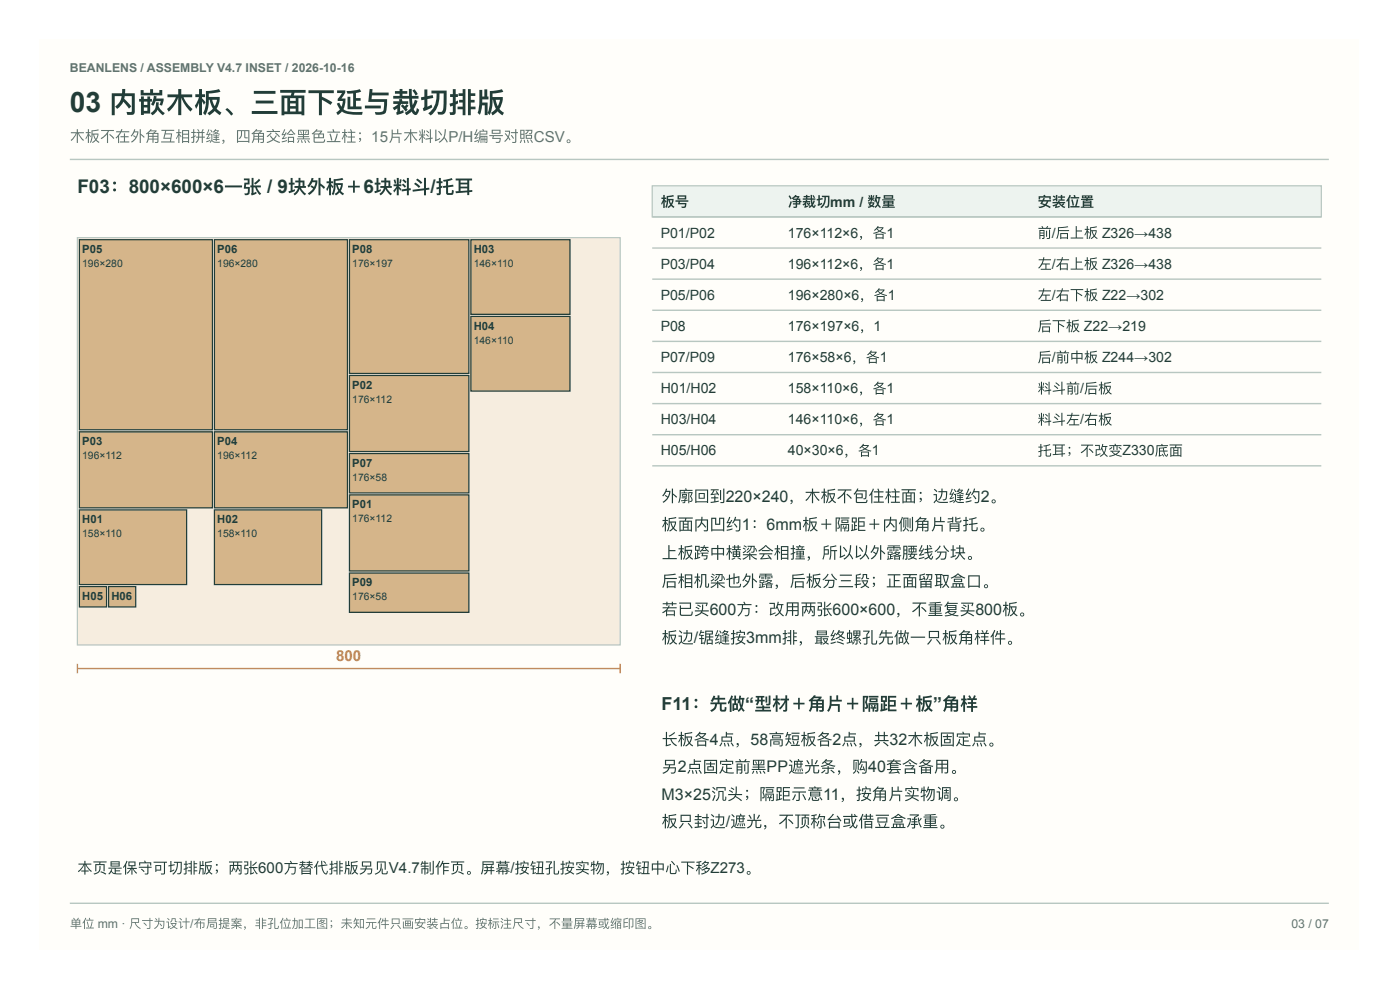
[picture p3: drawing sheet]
<svg xmlns="http://www.w3.org/2000/svg" width="420mm" height="297mm" viewBox="0 0 420 297" stroke-linecap="round" stroke-linejoin="round" font-family="sans-serif">
<defs><g id="words">
<text font-size="8.5" fill="#223d38" x="21" y="33.7">03 内嵌木板、三面下延与裁切排版</text>
<text font-size="5.7" fill="#223d38" x="23.2" y="58">F03：800×600×6一张 / 9块外板＋6块料斗/托耳</text>
<text font-size="5.4" fill="#223d38" x="198.6" y="213">F11：先做“型材＋角片 ＋隔距＋板”角样</text>
<g font-size="4.8" fill="#223d38">
<text x="198.6" y="150.5">外廓回到220×240，木板不包住柱面；边缝约2。</text>
<text x="198.6" y="159">板面内凹约1：6mm板＋隔距＋内侧角片 背托。</text>
<text x="198.6" y="167.5">上板跨中横梁会相撞，所以以外露腰线分块。</text>
<text x="198.6" y="176">后相机梁也外露，后板分三段；正面留取盒口 。</text>
<text x="198.6" y="184.4">若已买600方：改用两张600×600，不重复买800板。</text>
<text x="198.6" y="192.9">板边/锯缝按3mm排，最终螺孔先做一只板角样件。</text>
<text x="198.6" y="223.5">长板各4点，58高短板各2点，共32木板固定点。</text>
<text x="198.6" y="231.7">另2点固定前黑PP遮光条，购40套含备用。</text>
<text x="198.6" y="239.9">M3×25沉头；隔距示意11，按角片 实物调。</text>
<text x="198.6" y="248.1">板只封边/遮光，不顶称台或借豆盒承重。</text>
</g>
<text font-size="4.5" fill="#62736e" x="21" y="42.5">木板不在外角互相拼缝，四角交给黑色立柱；15片 木料以P/H编号对照CSV。</text>
<text font-size="4.5" fill="#cb8351" x="100.9" y="198.3">800</text>
<text font-size="4.5" fill="#223d38" x="23.2" y="261.9">本页是保守可切排版；两张600方替代排版另见V4.7制作页。屏幕/按钮孔按实物，按钮中心下移Z273。</text>
<g font-size="4.2" fill="#223d38">
<text x="198.3" y="62">板号</text>
<text x="236.5" y="62">净裁切mm / 数量</text>
<text x="311.4" y="62">安装位置</text>
<text x="198.3" y="71.3">P01/P02</text>
<text x="236.5" y="71.3">176×112×6，各1</text>
<text x="311.4" y="71.3">前/后上板 Z326→438</text>
<text x="198.3" y="80.6">P03/P04</text>
<text x="236.5" y="80.6">196×112×6，各1</text>
<text x="311.4" y="80.6">左/右上板 Z326→438</text>
<text x="198.3" y="90">P05/P06</text>
<text x="236.5" y="90">196×280×6，各1</text>
<text x="311.4" y="90">左/右下板 Z22→302</text>
<text x="198.3" y="99.3">P08</text>
<text x="236.5" y="99.3">176×197×6，1</text>
<text x="311.4" y="99.3">后下板 Z22→219</text>
<text x="198.3" y="108.6">P07/P09</text>
<text x="236.5" y="108.6">176×58×6，各1</text>
<text x="311.4" y="108.6">后/前中板 Z244→302</text>
<text x="198.3" y="118">H01/H02</text>
<text x="236.5" y="118">158×110×6，各1</text>
<text x="311.4" y="118">料斗前/后板</text>
<text x="198.3" y="127.3">H03/H04</text>
<text x="236.5" y="127.3">146×110×6，各1</text>
<text x="311.4" y="127.3">料斗左/右板</text>
<text x="198.3" y="136.6">H05/H06</text>
<text x="236.5" y="136.6">40×30×6，各1</text>
<text x="311.4" y="136.6">托耳；不改变Z330底面</text>
</g>
<g font-size="3.7" fill="#62736e">
<text x="21" y="21.5">BEANLENS / ASSEMBLY V4.7 INSET / 2026-10-16</text>
<text x="21" y="278.3">单位 mm · 尺寸为设计/布局提案，非孔位加工图；未知元件只画安装占位。按标注尺寸，不量屏幕或缩印图。</text>
<text x="387.6" y="278.3">03 / 07</text>
</g>
<g font-size="3.4" fill="#223d38">
<text x="24.7" y="75.9">P05</text>
<text x="65.2" y="75.9">P06</text>
<text x="105.7" y="75.9">P08</text>
<text x="142.2" y="75.9">H03</text>
<text x="142.2" y="98.9">H04</text>
<text x="105.7" y="116.6">P02</text>
<text x="24.7" y="133.5">P03</text>
<text x="65.2" y="133.5">P04</text>
<text x="105.7" y="140">P07</text>
<text x="105.7" y="152.4">P01</text>
<text x="24.7" y="156.9">H01</text>
<text x="65.2" y="156.9">H02</text>
<text x="24.7" y="179.9">H05</text>
<text x="33.4" y="179.9">H06</text>
<text x="105.7" y="175.9">P09</text>
</g>
<g font-size="3.1" fill="#223d38">
<text x="24.7" y="80.1">196×280</text>
<text x="65.2" y="80.1">196×280</text>
<text x="105.7" y="80.1">176×197</text>
<text x="142.2" y="80.1">146×110</text>
<text x="142.2" y="103.1">146×110</text>
<text x="105.7" y="120.8">176×112</text>
<text x="24.7" y="137.7">196×112</text>
<text x="65.2" y="137.7">196×112</text>
<text x="105.7" y="144.3">176×58</text>
<text x="24.7" y="161.2">158×110</text>
<text x="65.2" y="161.2">158×110</text>
<text x="105.7" y="156.7">176×112</text>
<text x="105.7" y="180.1">176×58</text>
</g>
</g></defs>
<g fill="#fffefa">
<path d="M11.9 11.9h396.1v273.1h-396.1z"/>
<path d="M11.9 11.9h396v271.5h-396z"/>
</g>
<path d="M21 47.8h377.8" fill="none" stroke="#b8c7c1" stroke-width=".42"/>
<path d="M23.2 71.3h162.9v122.2h-162.9z" fill="#f6eddf"/>
<path d="M23.2 71.3h162.9v122.2h-162.9z" fill="none" stroke="#b8c7c1" stroke-width=".37"/>
<path d="M23.8 71.9h40v57h-40z" fill="#d5b58a"/>
<path d="M23.8 71.9h40v57h-40z" fill="none" stroke="#223d38" stroke-width=".37"/>
<path d="M23.8 129.5h40v22.9h-40z" fill="#d5b58a"/>
<path d="M23.8 129.5h40v22.9h-40z" fill="none" stroke="#223d38" stroke-width=".37"/>
<path d="M23.8 153h32.2v22.4h-32.2z" fill="#d5b58a"/>
<path d="M23.8 153h32.2v22.4h-32.2z" fill="none" stroke="#223d38" stroke-width=".37"/>
<path d="M23.8 176h8.2v6.1h-8.2z" fill="#d5b58a"/>
<path d="M23.8 176h8.2v6.1h-8.2z" fill="none" stroke="#223d38" stroke-width=".37"/>
<path d="M32.6 176h8.1v6.1h-8.1z" fill="#d5b58a"/>
<path d="M32.6 176h8.1v6.1h-8.1z" fill="none" stroke="#223d38" stroke-width=".37"/>
<path d="M64.4 71.9h39.9v57h-39.9z" fill="#d5b58a"/>
<path d="M64.4 71.9h39.9v57h-39.9z" fill="none" stroke="#223d38" stroke-width=".37"/>
<path d="M64.4 129.5h39.9v22.9h-39.9z" fill="#d5b58a"/>
<path d="M64.4 129.5h39.9v22.9h-39.9z" fill="none" stroke="#223d38" stroke-width=".37"/>
<path d="M64.4 153h32.1v22.4h-32.1z" fill="#d5b58a"/>
<path d="M64.4 153h32.1v22.4h-32.1z" fill="none" stroke="#223d38" stroke-width=".37"/>
<path d="M104.9 71.9h35.8v40.1h-35.8z" fill="#d5b58a"/>
<path d="M104.9 71.9h35.8v40.1h-35.8z" fill="none" stroke="#223d38" stroke-width=".37"/>
<path d="M104.9 112.6h35.8v22.9h-35.8z" fill="#d5b58a"/>
<path d="M104.9 112.6h35.8v22.9h-35.8z" fill="none" stroke="#223d38" stroke-width=".37"/>
<path d="M104.9 136.1h35.8v11.8h-35.8z" fill="#d5b58a"/>
<path d="M104.9 136.1h35.8v11.8h-35.8z" fill="none" stroke="#223d38" stroke-width=".37"/>
<path d="M104.9 148.5h35.8v22.8h-35.8z" fill="#d5b58a"/>
<path d="M104.9 148.5h35.8v22.8h-35.8z" fill="none" stroke="#223d38" stroke-width=".37"/>
<path d="M104.9 171.9h35.8v11.8h-35.8z" fill="#d5b58a"/>
<path d="M104.9 171.9h35.8v11.8h-35.8z" fill="none" stroke="#223d38" stroke-width=".37"/>
<path d="M141.3 71.9h29.8v22.4h-29.8z" fill="#d5b58a"/>
<path d="M141.3 71.9h29.8v22.4h-29.8z" fill="none" stroke="#223d38" stroke-width=".37"/>
<path d="M141.3 94.9h29.8v22.4h-29.8z" fill="#d5b58a"/>
<path d="M141.3 94.9h29.8v22.4h-29.8z" fill="none" stroke="#223d38" stroke-width=".37"/>
<path d="M23.2 199.2v2.8M186.1 199.2v2.8M23.2 200.6h162.9" fill="none" stroke="#cb8351" stroke-width=".42"/>
<path d="M195.8 55.7h200.8v9.4h-200.8z" fill="#edf3ef"/>
<path d="M195.8 55.7h200.8v9.4h-200.8z" fill="none" stroke="#b8c7c1" stroke-width=".37"/>
<path d="M195.8 65.1h200.8M195.8 74.4h200.8M195.8 83.8h200.8M195.8 93.1h200.8M195.8 102.4h200.8M195.8 111.8h200.8M195.8 121.1h200.8M195.8 130.4h200.8M195.8 139.8h200.8M21 271h377.8" fill="none" stroke="#b8c7c1" stroke-width=".42"/>
<use href="#words"/>
</svg>
